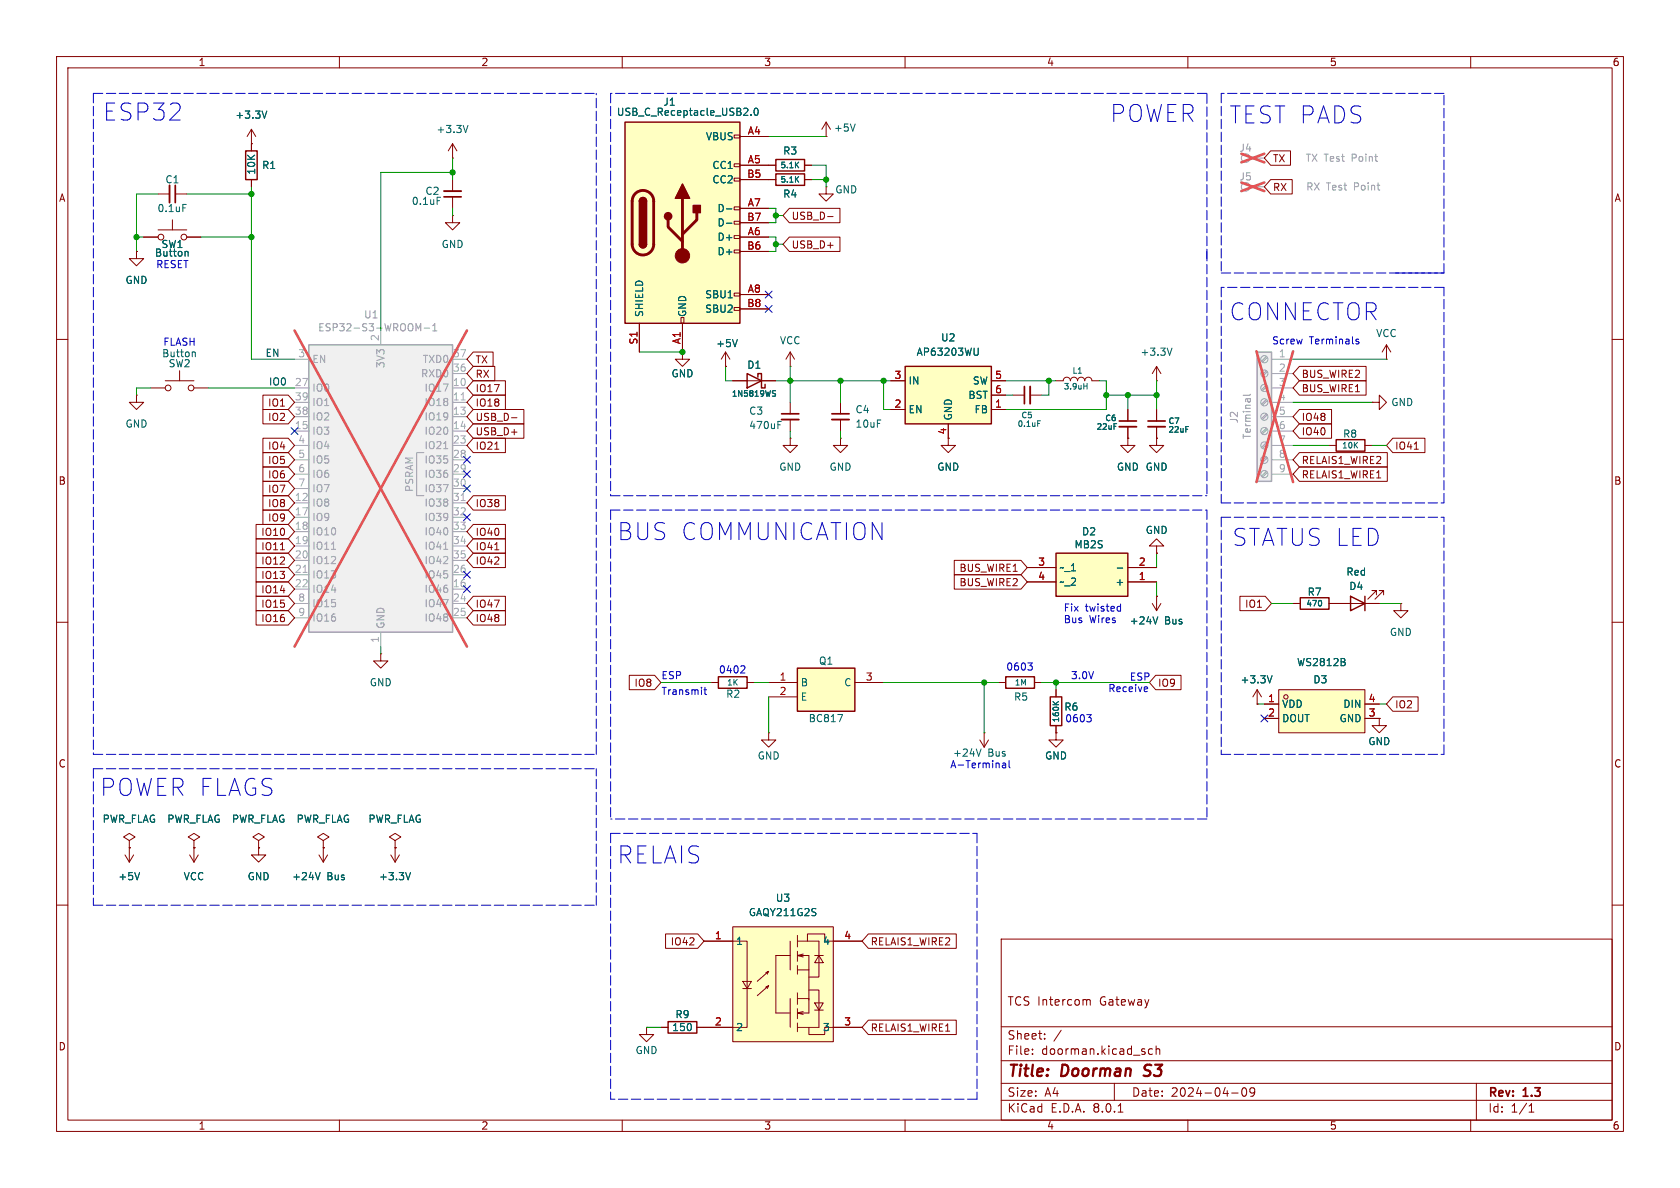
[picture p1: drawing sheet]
<svg xmlns="http://www.w3.org/2000/svg" width="297mm" height="210mm" viewBox="0 0 297 210" stroke-linecap="round" stroke-linejoin="round" font-family="sans-serif">
<defs><g id="words">
<g font-size="4.2" fill="#0000c2">
<text x="18" y="21.6">ESP32</text>
<text x="196.1" y="21.8">POWER</text>
<text x="217.2" y="22.1">TEST PADS</text>
<text x="217.2" y="56.9">CONNECTOR</text>
<text x="109" y="95.8">BUS COMMUNICATION</text>
<text x="217.7" y="96.8">STATUS LED</text>
<text x="17.5" y="141">POWER FLAGS</text>
<text x="109" y="152.9">RELAIS</text>
</g>
<g font-size="2.8" fill="#840000">
<text x="178" y="190.9">Title:</text>
<text x="187.7" y="190.9">Doorman</text>
<text x="203.1" y="190.9">S3</text>
</g>
<g font-size="2.1" fill="#840000">
<text x="178" y="178">TCS Intercom</text>
<text x="194.5" y="178">Gateway</text>
<text x="178" y="184">Sheet:</text>
<text x="178" y="186.7">File:</text>
<text x="184.1" y="186.7">doorman.kicad_sch</text>
<text x="178" y="196.9">KiCad</text>
<text x="178" y="194.1">Size:</text>
<text x="184.7" y="194.1">A4</text>
<text x="185.7" y="196.9">E.D.A.</text>
<text x="193.3" y="196.9">8.0.1</text>
<text x="200" y="194.1">Date:</text>
<text x="207" y="194.1">2024-04-09</text>
<text x="263" y="194.3">Rev:</text>
<text x="263" y="196.9">Id:</text>
<text x="267.1" y="196.9">1/1</text>
<text x="269.4" y="194.3">1.3</text>
</g>
<g font-size="1.8" fill="#840000">
<text x="35" y="11.9">1</text>
<text x="85" y="11.9">2</text>
<text x="135" y="11.9">3</text>
<text x="185" y="11.9">4</text>
<text x="235" y="11.9">5</text>
<text x="285" y="11.9">6</text>
<text x="224.9" y="28.9">TX</text>
<text x="10.3" y="35.9">A</text>
<text x="224.9" y="34">RX</text>
<text x="285.3" y="35.9">A</text>
<text x="139.9" y="39.1">USB_D-</text>
<text x="139.9" y="44.1">USB_D+</text>
<text x="84" y="64.5">TX</text>
<text x="84" y="67">RX</text>
<text x="84" y="69.5">IO17</text>
<text x="230" y="67">BUS_WIRE2</text>
<text x="230" y="69.5">BUS_WIRE1</text>
<text x="47.3" y="74.6">IO2</text>
<text x="47.3" y="72.1">IO1</text>
<text x="84" y="77.2">USB_D+</text>
<text x="84" y="74.6">USB_D-</text>
<text x="84" y="72.1">IO18</text>
<text x="167.4" y="76.9" transform="rotate(-90 167.4 76.9)">4</text>
<text x="230" y="74.6">IO48</text>
<text x="230" y="77.2">IO40</text>
<text x="47.3" y="79.7">IO4</text>
<text x="47.3" y="82.2">IO5</text>
<text x="84" y="79.7">IO21</text>
<text x="230" y="82.2">RELAIS1_WIRE2</text>
<text x="246.5" y="79.7">IO41</text>
<text x="10.3" y="85.9">B</text>
<text x="47.3" y="89.9">IO8</text>
<text x="47.3" y="84.8">IO6</text>
<text x="47.3" y="87.3">IO7</text>
<text x="84" y="89.9">IO38</text>
<text x="230" y="84.8">RELAIS1_WIRE1</text>
<text x="285.3" y="85.9">B</text>
<text x="46.1" y="94.9">IO10</text>
<text x="47.3" y="92.4">IO9</text>
<text x="84" y="94.9">IO40</text>
<text x="46.1" y="100">IO12</text>
<text x="46.1" y="97.5">IO11</text>
<text x="84" y="100">IO42</text>
<text x="84" y="97.5">IO41</text>
<text x="169.5" y="101.3">BUS_WIRE1</text>
<text x="46.1" y="102.6">IO13</text>
<text x="46.1" y="105.1">IO14</text>
<text x="46.1" y="107.6">IO15</text>
<text x="84" y="107.6">IO47</text>
<text x="169.5" y="103.8">BUS_WIRE2</text>
<text x="220" y="107.6">IO1</text>
<text x="46.1" y="110.2">IO16</text>
<text x="84" y="110.2">IO48</text>
<text x="112.1" y="121.6">IO8</text>
<text x="204.6" y="121.6">IO9</text>
<text x="246.5" y="125.4">IO2</text>
<text x="10.3" y="135.9">C</text>
<text x="285.3" y="135.9">C</text>
<text x="118.5" y="167.3">IO42</text>
<text x="153.8" y="167.3">RELAIS1_WIRE2</text>
<text x="10.3" y="185.9">D</text>
<text x="153.8" y="182.6">RELAIS1_WIRE1</text>
<text x="285.3" y="185.9">D</text>
<text x="35" y="199.9">1</text>
<text x="85" y="199.9">2</text>
<text x="135" y="199.9">3</text>
<text x="185" y="199.9">4</text>
<text x="235" y="199.9">5</text>
<text x="285" y="199.9">6</text>
</g>
<g font-size="1.8" fill="#006464">
<text x="41.5" y="21.2">+3.3V</text>
<text x="77.1" y="23.7">+3.3V</text>
<text x="109" y="20.7">USB_C_Receptacle_USB2.0</text>
<text x="117.2" y="18.9">J1</text>
<text x="147.3" y="23.5">+5V</text>
<text x="124.7" y="25">VBUS</text>
<text x="138.4" y="27.5">R3</text>
<text x="29.1" y="32.6">C1</text>
<text x="45.3" y="31" transform="rotate(-90 45.3 31)">10K</text>
<text x="46.2" y="30.1">R1</text>
<text x="75.1" y="34.6">C2</text>
<text x="125.8" y="30.1">CC1</text>
<text x="125.8" y="32.6">CC2</text>
<text x="138.4" y="35.2">R4</text>
<text x="147.6" y="34.4">GND</text>
<text x="27.7" y="37.7">0.1uF</text>
<text x="72.7" y="36.4">0.1uF</text>
<text x="126.7" y="37.7">D-</text>
<text x="126.7" y="40.2">D-</text>
<text x="27.3" y="45.6">Button</text>
<text x="28.4" y="44">SW1</text>
<text x="78" y="44">GND</text>
<text x="126.7" y="42.8">D+</text>
<text x="126.7" y="45.3">D+</text>
<text x="22.1" y="50.4">GND</text>
<text x="124.6" y="52.9">SBU1</text>
<text x="113.9" y="56.1" transform="rotate(-90 113.9 56.1)">SHIELD</text>
<text x="121.5" y="56.1" transform="rotate(-90 121.5 56.1)">GND</text>
<text x="124.6" y="55.5">SBU2</text>
<text x="243.2" y="59.8">VCC</text>
<text x="28.6" y="63.3">Button</text>
<text x="29.7" y="65.1">SW2</text>
<text x="126.5" y="61.6">+5V</text>
<text x="132" y="65.4">D1</text>
<text x="137.8" y="61.1">VCC</text>
<text x="161.9" y="63.1">AP63203WU</text>
<text x="166.3" y="60.6">U2</text>
<text x="201.5" y="63.1">+3.3V</text>
<text x="118.6" y="66.9">GND</text>
<text x="160.5" y="68.2">IN</text>
<text x="171.1" y="70.7">BST</text>
<text x="171.9" y="68.2">SW</text>
<text x="245.9" y="72">GND</text>
<text x="22.1" y="75.8">GND</text>
<text x="132.3" y="73.5">C3</text>
<text x="132.3" y="76">470uF</text>
<text x="151.1" y="73.3">C4</text>
<text x="151.1" y="75.8">10uF</text>
<text x="160.5" y="73.3">EN</text>
<text x="168.5" y="74.4" transform="rotate(-90 168.5 74.4)">GND</text>
<text x="172.2" y="73.3">FB</text>
<text x="237.3" y="77.6">R8</text>
<text x="137.7" y="83.4">GND</text>
<text x="146.6" y="83.4">GND</text>
<text x="165.6" y="83.4">GND</text>
<text x="197.4" y="83.4">GND GND</text>
<text x="191.2" y="94.8">D2</text>
<text x="202.4" y="94.6">GND</text>
<text x="187.2" y="101.2">~_1</text>
<text x="189.9" y="97.1">MB2S</text>
<text x="237.9" y="102">Red</text>
<text x="187.2" y="103.7">~_2</text>
<text x="197.1" y="103.7">+</text>
<text x="231.1" y="105.5">R7</text>
<text x="238.4" y="104.5">D4</text>
<text x="199.6" y="110.6">+24V</text>
<text x="205.9" y="110.6">Bus</text>
<text x="245.6" y="112.6">GND</text>
<text x="144.7" y="117.7">Q1</text>
<text x="229.2" y="118">WS2812B</text>
<text x="65.3" y="121.5">GND</text>
<text x="128.3" y="123.5">R2</text>
<text x="141.5" y="121.5">B</text>
<text x="141.5" y="124.1">E</text>
<text x="149.1" y="121.5">C</text>
<text x="179.2" y="124.1">R5</text>
<text x="188.1" y="125.8">R6</text>
<text x="219.2" y="121">+3.3V</text>
<text x="226.6" y="125.3">VDD</text>
<text x="232.1" y="121">D3</text>
<text x="237.4" y="125.3">DIN</text>
<text x="142.9" y="127.9">BC817</text>
<text x="226.6" y="127.9">DOUT</text>
<text x="236.7" y="127.9">GND</text>
<text x="241.8" y="131.9">GND</text>
<text x="133.9" y="134.5">GND</text>
<text x="184.7" y="134.5">GND</text>
<text x="18" y="145.6">PWR_FLAG</text>
<text x="29.5" y="145.6">PWR_FLAG</text>
<text x="40.9" y="145.6">PWR_FLAG</text>
<text x="52.3" y="145.6">PWR_FLAG</text>
<text x="65" y="145.6">PWR_FLAG</text>
<text x="20.8" y="155.8">+5V</text>
<text x="32.4" y="155.8">VCC</text>
<text x="43.7" y="155.8">GND</text>
<text x="51.5" y="155.8">+24V</text>
<text x="57.8" y="155.8">Bus</text>
<text x="66.9" y="155.8">+3.3V</text>
<text x="137.1" y="159.6">U3</text>
<text x="130" y="167.2">1</text>
<text x="132.3" y="162.2">GAQY211G2S</text>
<text x="145.4" y="167.2">4</text>
<text x="118.7" y="182.5">150</text>
<text x="119.3" y="180.2">R9</text>
<text x="130" y="182.5">2</text>
<text x="145.4" y="182.5">3</text>
<text x="112.3" y="186.5">GND</text>
</g>
<g font-size="1.8" fill="#a90000">
<text x="132.1" y="23.9">A4</text>
<text x="132.1" y="29">A5</text>
<text x="132" y="31.5">B5</text>
<text x="132" y="39.1">B7</text>
<text x="132.1" y="41.7">A6</text>
<text x="132.1" y="36.6">A7</text>
<text x="132" y="44.2">B6</text>
<text x="132.1" y="51.8">A8</text>
<text x="132" y="54.4">B8</text>
<text x="112.8" y="61" transform="rotate(-90 112.8 61)">S1</text>
<text x="120.4" y="60.9" transform="rotate(-90 120.4 60.9)">A1</text>
<text x="158" y="67.1">3</text>
<text x="175.8" y="67.1">5</text>
<text x="175.8" y="69.6">6</text>
<text x="158" y="72.1">2</text>
<text x="175.8" y="72.1">1</text>
<text x="183.4" y="100.1">3</text>
<text x="201.2" y="100.1">2</text>
<text x="183.4" y="102.6">4</text>
<text x="201.2" y="102.6">1</text>
<text x="137.7" y="120.4">1</text>
<text x="137.7" y="122.9">2</text>
<text x="153" y="120.4">3</text>
<text x="224.1" y="124.2">1</text>
<text x="241.9" y="124.2">4</text>
<text x="224.1" y="126.7">2</text>
<text x="241.9" y="126.7">3</text>
<text x="126.3" y="166.1">1</text>
<text x="149.2" y="166.1">4</text>
<text x="126.3" y="181.4">2</text>
<text x="149.2" y="181.4">3</text>
</g>
<g font-size="1.8" fill="#989898">
<text x="219" y="27">J4</text>
<text x="230.7" y="28.8">TX Test</text>
<text x="239.1" y="28.8">Point</text>
<text x="219" y="32.1">J5</text>
<text x="230.8" y="33.9">RX Test</text>
<text x="239.5" y="33.9">Point</text>
<text x="56.1" y="58.8">ESP32-S3-WROOM-1</text>
<text x="64.3" y="56.5">U1</text>
<text x="55.1" y="64.4">EN</text>
<text x="68.2" y="65.2" transform="rotate(-90 68.2 65.2)">3V3</text>
<text x="74.6" y="64.4">TXD0</text>
<text x="55.1" y="69.4">IO0</text>
<text x="55.1" y="72">IO1</text>
<text x="74.3" y="66.9">RXD0</text>
<text x="74.9" y="69.4">IO17</text>
<text x="74.9" y="72">IO18</text>
<text x="55.1" y="77.1">IO3</text>
<text x="55.1" y="74.5">IO2</text>
<text x="74.9" y="74.5">IO19</text>
<text x="74.9" y="77.1">IO20</text>
<text x="219" y="74.9" transform="rotate(-90 219 74.9)">J2</text>
<text x="221.3" y="77.7" transform="rotate(-90 221.3 77.7)">Terminal</text>
<text x="55.1" y="79.6">IO4</text>
<text x="55.1" y="82.1">IO5</text>
<text x="74.9" y="79.6">IO21</text>
<text x="74.9" y="82.1">IO35</text>
<text x="55.1" y="89.8">IO8</text>
<text x="55.1" y="84.7">IO6</text>
<text x="55.1" y="87.2">IO7</text>
<text x="74.9" y="84.7">IO36</text>
<text x="74.9" y="87.2">IO37</text>
<text x="74.9" y="89.8">IO38</text>
<text x="55.1" y="92.3">IO9</text>
<text x="55.1" y="94.8">IO10</text>
<text x="74.9" y="92.3">IO39</text>
<text x="74.9" y="94.8">IO40</text>
<text x="55.1" y="97.4">IO11</text>
<text x="55.1" y="99.9">IO12</text>
<text x="74.9" y="97.4">IO41</text>
<text x="74.9" y="99.9">IO42</text>
<text x="55.1" y="102.5">IO13</text>
<text x="55.1" y="105">IO14</text>
<text x="55.1" y="107.5">IO15</text>
<text x="74.9" y="105">IO46</text>
<text x="74.9" y="107.5">IO47</text>
<text x="74.9" y="102.5">IO45</text>
<text x="55.1" y="110.1">IO16</text>
<text x="68.2" y="111.3" transform="rotate(-90 68.2 111.3)">GND</text>
<text x="74.9" y="110.1">IO48</text>
</g>
<g font-size="1.8" fill="#0000c2">
<text x="27.5" y="47.6">RESET</text>
<text x="28.8" y="61.3">FLASH</text>
<text x="224.8" y="61">Screw</text>
<text x="231.5" y="61">Terminals</text>
<text x="188" y="108.2">Fix</text>
<text x="188" y="110.2">Bus</text>
<text x="191.9" y="108.2">twisted</text>
<text x="192.6" y="110.2">Wires</text>
<text x="127" y="119.1">0402</text>
<text x="177.8" y="118.6">0603</text>
<text x="116.8" y="120.1">ESP</text>
<text x="116.8" y="122.9">Transmit</text>
<text x="189.2" y="120.1">3.0V</text>
<text x="195.8" y="122.4">Receive</text>
<text x="199.6" y="120.4">ESP</text>
<text x="188.2" y="127.8">0603</text>
<text x="167.9" y="135.9">A-Terminal</text>
<text x="168.4" y="134">+24V</text>
<text x="174.6" y="134">Bus</text>
</g>
<g font-size="1.8" fill="#0f0f0f">
<text x="46.8" y="63.2">EN</text>
<text x="47.5" y="68.2">IO0</text>
</g>
<g font-size="1.8" fill="#aaa">
<text x="52.6" y="63.2">3</text>
<text x="67.1" y="60.4" transform="rotate(-90 67.1 60.4)">2</text>
<text x="80" y="65.8">36</text>
<text x="80" y="63.2">37</text>
<text x="226" y="63.2">1</text>
<text x="226" y="65.8">2</text>
<text x="52" y="68.3">27</text>
<text x="52" y="70.9">39</text>
<text x="80" y="68.3">10</text>
<text x="80" y="70.9">11</text>
<text x="226" y="68.3">3</text>
<text x="226" y="70.9">4</text>
<text x="52" y="75.9">15</text>
<text x="52" y="73.4">38</text>
<text x="80" y="73.4">13</text>
<text x="80" y="75.9">14</text>
<text x="226" y="73.4">5</text>
<text x="226" y="75.9">6</text>
<text x="52.6" y="78.5">4</text>
<text x="52.6" y="81">5</text>
<text x="52.6" y="83.6">6</text>
<text x="80" y="78.5">23</text>
<text x="80" y="81">28</text>
<text x="80" y="83.6">29</text>
<text x="226" y="78.5">7</text>
<text x="226" y="81">8</text>
<text x="226" y="83.6">9</text>
<text x="52" y="88.6">12</text>
<text x="52.6" y="86.1">7</text>
<text x="80" y="86.1">30</text>
<text x="80" y="88.6">31</text>
<text x="52" y="91.2">17</text>
<text x="52" y="93.7">18</text>
<text x="80" y="91.2">32</text>
<text x="80" y="93.7">33</text>
<text x="52" y="96.3">19</text>
<text x="52" y="98.8">20</text>
<text x="52" y="101.3">21</text>
<text x="80" y="101.3">26</text>
<text x="80" y="96.3">34</text>
<text x="80" y="98.8">35</text>
<text x="52" y="103.9">22</text>
<text x="52.6" y="106.4">8</text>
<text x="80" y="103.9">16</text>
<text x="80" y="106.4">24</text>
<text x="52.6" y="109">9</text>
<text x="67.1" y="113.7" transform="rotate(-90 67.1 113.7)">1</text>
<text x="80" y="109">25</text>
</g>
<text font-size="1.8" fill="#a1a1a1" x="73.3" y="87.1" transform="rotate(-90 73.3 87.1)">PSRAM</text>
<g font-size="1.4" fill="#006464">
<text x="137.9" y="29.9">5.1K</text>
<text x="137.9" y="32.5">5.1K</text>
<text x="129.3" y="70.3">1N5819WS</text>
<text x="188" y="69.1">3.9uH</text>
<text x="189.5" y="66.3">L1</text>
<text x="179.8" y="75.7">0.1uF</text>
<text x="180.5" y="74.1">C5</text>
<text x="193.8" y="76.2">22uF</text>
<text x="195.3" y="74.6">C6</text>
<text x="206.5" y="75.2">C7</text>
<text x="206.5" y="76.7">22uF</text>
<text x="237.2" y="79.5">10K</text>
<text x="230.9" y="107.4">470</text>
<text x="128.4" y="121.4">1K</text>
<text x="179.3" y="121.4">1M</text>
<text x="187.4" y="127.8" transform="rotate(-90 187.4 127.8)">160K</text>
</g>
</g></defs>
<g fill="none" stroke="#840000" stroke-width=".18">
<path d="M10 10h277v190h-277zM12 12h273v186h-273zM60 10v2M110 10v2M160 10v2M210 10v2M260 10v2M44.4 25.4h.1M44.4 22.9l-.7 1.2M44.4 22.9v3.8M44.4 31.8v1.2M44.4 22.9l.8 1.2"/>
<path d="M135.9 29.2h1.3M142.2 29.2h1.3M10 60h2M285 60h2M139.7 77.5v1.2h1.3l-1.3 1.3-1.3-1.3h1.3M139.7 77.5h.1M148.6 77.5v1.2h1.3l-1.3 1.3-1.3-1.3h1.3M148.6 77.5h.1M148.6 71.1v2.1M148.6 74.2v2M167.6 77.5v1.2h1.3l-1.3 1.3-1.2-1.3h1.2M186.7 67.3h1.3a.64 .64 0 0 1 .6-.6 .64 .64 0 0 1 .6 .6 .64 .64 0 0 1 .7-.6 .64 .64 0 0 1 .6 .6 .64 .64 0 0 1 .6-.6 .64 .64 0 0 1 .7 .6 .64 .64 0 0 1 .6-.6 .64 .64 0 0 1 .6 .6h1.3"/>
<path d="M199.4 77.5v1.2h1.3l-1.3 1.3-1.3-1.3h1.3M199.4 77.5h.1M199.4 72.4v2M199.4 75.4v2.1M204.5 67.3h.1M204.5 64.8l-.8 1.2M204.5 64.8v2.5M204.5 64.8l.7 1.2M10 110h2M285 110h2M10 160h2M45.7 149.9v1.2h1.3l-1.3 1.3-1.3-1.3h1.3"/>
<path d="M45.7 149.9h.1M285 160h2M177 166h108v32h-108zM192 176.8l.1 .1M192.1 176.9v.8M192.1 176.9l.2-.2 .4 .1v.9M60 198v2M110 198v2M160 198v2M177 194.5h108M177 191.5h108M177 187.5h108"/>
<path d="M177 181.5h108M182.5 186.3v.1M182.5 185.5v.1M184.7 183.6v.1M184.7 182.8v.1M187.6 182.1l-1.3 2M197 191.5v3M197.7 196.6h.8M203.7 185.5l-.4-.1-.3 .3v.4l.2 .2h.5M204.4 185.5l.2-.1 .4 .1v.9M204.4 184.9v1.5M210 198v2"/>
<path d="M217.7 193.2h1.2M219.7 192.4l.2-.1a.81 .81 0 0 1 .6 .6 .81 .81 0 0 1-.3 .8l-.2 .1a.81 .81 0 0 1-.3-1.4zM221.8 192.9l-.3 .3h-.3l-.2-.3 .1-.5 .4-.1 .2 .1a.99 .99 0 0 1-.3 1.4h-.3M260 198v2M261 191.5v6.5M270.3 196.6h.9M270.3 195.5l.4-.4v1.5"/>
</g>
<path d="M202.2 190.1l.2 .1M202.5 188.4l-.2 .4 .1 .2" fill="none" stroke="#840000" stroke-width=".4"/>
<g fill="none" stroke="#a1a1a1" stroke-width=".18">
<path d="M221 33h2.5"/>
<circle cx="220.2" cy="33" r=".76"/>
</g>
<path d="M219.5 32.3l4 1.5M223.5 32.3l-4 1.5" fill="none" stroke="#e65255" stroke-width=".46"/>
<path d="M47.2 19.6l-.5 1.3M191.6 68.3h.6M192.2 67.8v1M207.2 61.5l-.4 1.3" fill="none" stroke="#006464" stroke-width=".18"/>
<path d="M43.4 26.7h2.1v5.1h-2.1zM137.2 28.2h5v2h-5z" fill="none" stroke="#840000" stroke-width=".25"/>
<path d="M147.1 74.2h3M197.9 75.4h3" fill="none" stroke="#840000" stroke-width=".33"/>
<path d="M147.1 73.2h3M197.9 74.4h3" fill="none" stroke="#840000" stroke-width=".3"/>
<path d="M141 118.1h10.1v7.6h-10.1z" fill="#ffffc2"/>
<path d="M141 118.1h10.1v7.6h-10.1z" fill="none" stroke="#840000" stroke-width=".25"/>
<path d="M179.1 69.9h2M182.1 69.9h2M135.9 120.7h5.1M135.9 123.2h5.1M151.1 120.7h5.1" fill="none" stroke="#840000" stroke-width=".18"/>
<path d="M183.4 74.4h.5M148.1 126.3h.9l-.6 1.3" fill="none" stroke="#006464" stroke-width=".18"/>
<path d="M182.1 68.3v3.1" fill="none" stroke="#840000" stroke-width=".33"/>
<path d="M181.1 68.3v3.1" fill="none" stroke="#840000" stroke-width=".3"/>
<path d="M110.5 21.6h20.3v35.6h-20.3z" fill="#ffffc2"/>
<g fill="none" stroke="#840000" stroke-width=".18">
<path d="M129.8 39.1h1v.5h-1zM129.8 36.6h1v.5h-1zM129.8 31.5h1v.5h-1zM129.8 29h1v.5h-1zM129.8 23.9h1v.5h-1zM130.8 24.1h5.1M130.8 29.2h5.1M130.8 36.8h5.1M130.8 31.8h6.4M130.8 39.4h5.1M142.2 31.8h1.3M24.1 44.5v1.2h1.3l-1.3 1.3-1.2-1.3h1.2"/>
<path d="M24.1 44.5h.1M113 57.2v5M120.4 56.1h.5v1.1h-.5zM120.6 57.2v5M129.8 54.4h1v.5h-1zM129.8 51.8h1v.5h-1zM129.8 44.2h1v.5h-1zM129.8 41.7h1v.5h-1zM130.8 41.9h5.1M130.8 52.1h5.1M130.8 44.5h5.1M130.8 54.6h5.1"/>
<path d="M125.7 120.7h1.3M132.1 120.7h1.2M135.9 129.5v1.3h1.3l-1.3 1.3-1.3-1.3h1.3M135.9 129.5h.1"/>
</g>
<path d="M110.5 21.6h20.3v35.6h-20.3zM113 35.6a.64 .64 0 0 1 .7-.7 .64 .64 0 0 1 .6 .7M137.2 30.7h5v2.1h-5zM113 43.2a.64 .64 0 0 0 .7 .6 .64 .64 0 0 0 .6-.6M127 119.6h5.1v2.1h-5.1z" fill="none" stroke="#840000" stroke-width=".25"/>
<path d="M112.3 34.2a1.91 1.91 0 0 1 2.1-.4 1.91 1.91 0 0 1 1.2 1.8v7.6a1.91 1.91 0 0 1-1.9 1.9 1.91 1.91 0 0 1-1.9-1.9v-7.8l.1-.6zM118.1 38.9v1.2l2.5 2.6M120.6 35.1v10.1M123.2 37.6v1.3l-2.6 2.5" fill="none" stroke="#840000" stroke-width=".51"/>
<g fill="#840000" stroke="#840000" stroke-width=".25">
<path d="M113 43.2h1.3a.64 .64 0 0 1-.6 .6 .64 .64 0 0 1-.7-.6z"/>
<path d="M113 35.6h1.3v7.6h-1.3z"/>
<path d="M113.2 35.1a.64 .64 0 0 1 .7-.1 .64 .64 0 0 1 .4 .6h-1.3z"/>
<path d="M120.6 32.5l1.3 2.6h-2.5z"/>
<path d="M122.6 36.3h1.2v1.3h-1.2z"/>
<circle cx="118.1" cy="38.2" r=".63"/>
</g>
<circle cx="120.6" cy="45.2" r="1.27" fill="#840000" stroke="#840000" stroke-width=".18"/>
<path d="M133.4 19.2l.2-.1a.68 .68 0 0 1 .5 .7 .68 .68 0 0 1-.5 .6l-.2-.1-.1-.4zM128.4 36.9h1M128.4 39.5h1M132.8 20.3v.1" fill="none" stroke="#006464" stroke-width=".18"/>
<g fill="none" stroke="#a1a1a1" stroke-width=".18">
<path d="M221 27.9h2.5"/>
<circle cx="220.2" cy="27.9" r=".76"/>
</g>
<path d="M219.5 27.2l4 1.5M223.5 27.2l-4 1.5" fill="none" stroke="#e65255" stroke-width=".46"/>
<path d="M54.6 61h25.4v50.8h-25.4z" fill="#f0f0f0"/>
<path d="M54.6 61h25.4v50.8h-25.4z" fill="none" stroke="#a1a1a1" stroke-width=".25"/>
<g fill="none" stroke="#a1a1a1" stroke-width=".18">
<path d="M67.3 58.4v2.6M52.1 68.6h2.5M52.1 71.1h2.5M52.1 73.7h2.5M52.1 76.2h2.5M52.1 78.7h2.5M52.1 63.5h2.5M80 68.6h2.5M80 71.1h2.5M80 73.7h2.5M80 76.2h2.5M80 78.7h2.5"/>
<path d="M80 63.5h2.5M80 66h2.5M52.1 88.9h2.5M52.1 91.4h2.5M52.1 94h2.5M52.1 96.5h2.5M52.1 99.1h2.5M52.1 81.3h2.5M52.1 83.8h2.5M52.1 86.4h2.5M74.9 80h-1.2v7.6h1.2M80 88.9h2.5"/>
<path d="M80 91.4h2.5M80 94h2.5M80 96.5h2.5M80 99.1h2.5M80 81.3h2.5M80 83.8h2.5M80 86.4h2.5M52.1 104.1h2.5M52.1 101.6h2.5M52.1 106.7h2.5M52.1 109.2h2.5M67.3 111.8v2.5"/>
<path d="M80 104.1h2.5M80 101.6h2.5M80 106.7h2.5M80 109.2h2.5"/>
</g>
<path d="M81.5 70.7h.7M81.5 88.5h.7M53.6 101.2h.7" fill="none" stroke="#aaa" stroke-width=".18"/>
<path d="M74 58.1l.4-.9v1.3M75 58h1M76.5 58.5h.7M76.5 57.6l.4-.4v1.3M78.4 79.3h.8M58.6 97.1h.7M78.4 97.1h.8" fill="none" stroke="#989898" stroke-width=".18"/>
<path d="M52.1 58.4l30.4 55.9M82.5 58.4l-30.4 55.9" fill="none" stroke="#e65255" stroke-width=".46"/>
<g fill="none" stroke="#840000" stroke-width=".18">
<path d="M27.9 34.3h2.1M30.5 38.9v1.7M31 34.3h2M25.4 41.9h2.5M27.9 40.6h5.1M33 41.9h2.6M204.5 77.5v1.2h1.2l-1.2 1.3-1.3-1.3h1.3M204.5 77.5h.1M204.5 72.4v2M204.5 75.4v2.1M56.4 151.1l.7 1.3M57.1 149.9h.1"/>
<path d="M57.1 149.9v2.5M57.9 151.1l-.8 1.3M69.1 151.1l.7 1.3M69.8 148.6l1.1-.6-1.1-.7-1 .7 1 .6v1.3M69.8 149.9h.1M69.8 149.9v2.5M70.6 151.1l-.8 1.3M114.3 181.6v1.3h1.3l-1.3 1.3-1.3-1.3h1.3M114.3 181.6h.1"/>
<circle cx="28.4" cy="41.9" r=".51"/>
<circle cx="32.5" cy="41.9" r=".51"/>
</g>
<path d="M32.3 36.1h.6M32.9 44.4l.4 .2v.7M209.6 75.4h.5M56.6 154.2l-.4 1.3M72.6 154.2l-.5 1.3" fill="none" stroke="#006464" stroke-width=".18"/>
<path d="M30 32.8v3M202.9 75.4h3.1" fill="none" stroke="#840000" stroke-width=".33"/>
<path d="M31 32.8v3M202.9 74.4h3.1" fill="none" stroke="#840000" stroke-width=".3"/>
<g fill="#ffffc2">
<path d="M129.5 163.8h17.8v20.4h-17.8z"/>
<path d="M131.3 173.5h1.5l-.7 1.2z"/>
<path d="M144 177.3h1.5l-.7 1.3z"/>
<path d="M144.8 168.9l.7 1.3h-1.5z"/>
</g>
<g fill="none" stroke="#840000" stroke-width=".18">
<path d="M203.7 106.7l.8 1.3M204.5 105.4h.1M204.5 105.4v2.6M205.2 106.7l-.7 1.3M173.2 130.8l.8 1.3M174 129.5h.1M174 129.5v2.6M174.8 130.8l-.8 1.3M176.5 120.7h1.3M182.9 120.7h1.2M186.7 129.5v1.3h1.3l-1.3 1.3-1.3-1.3h1.3M186.7 129.5h.1"/>
<path d="M186.7 121.9v1.3M186.7 128.3v1.2M22.1 151.1l.8 1.3M22.9 149.9h.1M22.9 148.6l1-.6-1-.7-1.1 .7 1.1 .6v1.3M22.9 149.9v2.5M23.6 151.1l-.7 1.3M33.5 151.1l.8 1.3M34.3 149.9h.1M34.3 148.6l1-.6-1-.7-1 .7 1 .6v1.3M34.3 149.9v2.5M35.1 151.1l-.8 1.3"/>
<path d="M45.7 148.6l1-.6-1-.7-1 .7 1 .6v1.3M45.7 149.9h.1M57.1 148.6l1.1-.6-1.1-.7-1 .7 1 .6v1.3M57.1 149.9h.1M124.5 166.4h7.6v15.2h-8.9M129.5 163.8h17.8v20.4h-17.8zM131.3 173.5h1.5l-.7 1.2zM131.3 174.7h1.5M135.4 174.5l.5-.3-2 1.8M135.4 172l.5-.3-2 1.8M135.9 174.2l-.3 .5M135.9 171.7l-.3 .5"/>
<path d="M139.7 168.9h-2.5v10.2h2.5M139.7 166.4v5.1M139.7 176.5v5.1M141 166.4h3.8v6.3h-1.8M141 165.3v2.1M141 168.2v1.7M141 170.7v1.5M141 175.5v2.1M141 178.3v1.8M141 176.5h2M141 171.5h2M142 169.2l-1-.3h2v10.2h-2l1 .2"/>
<path d="M142 178.8l-1 .3M142 168.7l-1 .2M142.8 166.4v-1.3h3v1.3h6.6M143 175h1.8v6.6h-3.8M144 177.3h1.5l-.7 1.3zM144 168.9h1.5M144 178.6h1.5M144.8 168.9l.7 1.3h-1.5zM116.8 181.6h1.3M141 180.9v1.5M143 181.6v1.3h2.8v-1.3h6.6"/>
</g>
<path d="M177.8 119.6h5.1v2.1h-5.1zM185.7 123.2h2v5.1h-2zM118.1 180.6h5.1v2h-5.1z" fill="none" stroke="#840000" stroke-width=".25"/>
<path d="M204.7 109l-.4 1.3M173.4 132.4l-.4 1.3M186.1 124l.6 .6M187.1 124l-.5 .4M24.7 154.2l-.4 1.3" fill="none" stroke="#006464" stroke-width=".18"/>
<path d="M186.7 97.8h12.7v7.6h-12.7z" fill="#ffffc2"/>
<path d="M236.2 77.7h5.1v2.1h-5.1zM186.7 97.8h12.7v7.6h-12.7zM229.9 105.7h5v2h-5zM238.8 105.4l2.5 1.3-2.5 1.3zM241.3 105.4v2.6" fill="none" stroke="#840000" stroke-width=".25"/>
<g fill="none" stroke="#840000" stroke-width=".18">
<path d="M80 31.8v2M80 34.8v2M24.1 69.9v1.2h1.3l-1.3 1.3-1.2-1.3h1.2M24.1 69.9h.1M234.9 78.7h1.3M241.3 78.7h1.3M242.6 71.1h1.2v-1.2l1.3 1.2-1.3 1.3v-1.3M242.6 71.1h.1M245.1 63.5h.1M245.1 61l-.8 1.2M245.1 61v2.5M245.1 61l.8 1.2"/>
<path d="M204.5 96.5h1.2l-1.2-1.2-1.3 1.2h1.3v1.3M204.5 97.8h.1M67.3 115.6v1.2h1.3l-1.3 1.3-1.3-1.3h1.3M67.3 115.6h.1M181.6 102.9h5.1M181.6 100.3h5.1M199.4 102.9h5.1M199.4 100.3h5.1M228.6 106.7h1.3M234.9 106.7h8.9M243.3 105.2v-.8h-.7h.7l-1.5 1.5M244.6 105.2v-.8h-.8h.8l-1.5 1.5"/>
<path d="M222.2 124.5h.1M222.2 121.9l-.7 1.3M222.2 121.9v2.6M222.2 121.9l.8 1.3"/>
</g>
<path d="M197.5 100.4h1M224.9 119.5l-.4 1.2M233.6 106.3v.6" fill="none" stroke="#006464" stroke-width=".18"/>
<path d="M78.5 33.8h3" fill="none" stroke="#840000" stroke-width=".33"/>
<path d="M78.5 34.8h3" fill="none" stroke="#840000" stroke-width=".3"/>
<path d="M226.1 121.9h15.2v7.6h-15.2z" fill="#ffffc2"/>
<g fill="none" stroke="#840000" stroke-width=".18">
<path d="M80 38.1v1.3h1.3l-1.3 1.2-1.3-1.2h1.3M80 38.1h.1M223.5 124.5h2.6M223.5 127h2.6M226.1 121.9h15.2v7.6h-15.2zM241.3 124.5h2.5M241.3 127h2.5M243.8 127v1.3h1.3l-1.3 1.2-1.2-1.2h1.2M243.8 127h.1"/>
<circle cx="227.3" cy="123.2" r=".38"/>
</g>
<path d="M237.7 117.1l.1 .2-.1 .3M237.7 116.5v.4" fill="none" stroke="#006464" stroke-width=".18"/>
<path d="M222.2 62.2h2.6v22.9h-2.6z" fill="#f0f0f0"/>
<path d="M222.2 62.2h2.6v22.9h-2.6z" fill="none" stroke="#a1a1a1" stroke-width=".25"/>
<g fill="none" stroke="#a1a1a1" stroke-width=".18">
<path d="M223.9 78.2l-.9 .9M223.9 75.7l-.9 .8M223.9 73.2l-.9 .8M223.9 70.6l-.9 .9M223.9 68.1l-.9 .8M223.9 65.5l-.9 .9M223.9 63l-.9 .8M224.1 78.4l-.9 .8M224.1 75.9l-.9 .8M224.1 73.3l-.9 .9M224.1 70.8l-.9 .8M224.1 68.2l-.9 .9"/>
<path d="M224.1 65.7l-.9 .8M224.1 63.2l-.9 .8M224.8 63.5h3.8M224.8 66h3.8M224.8 68.6h3.8M224.8 71.1h3.8M224.8 73.7h3.8M224.8 76.2h3.8M224.8 78.7h3.8M223.9 83.3l-.9 .9M223.9 80.8l-.9 .8M224.1 83.5l-.9 .8"/>
<path d="M224.1 80.9l-.9 .9M224.8 81.3h3.8M224.8 83.8h3.8"/>
<circle cx="223.5" cy="71.1" r=".63"/>
<circle cx="223.5" cy="63.5" r=".63"/>
<circle cx="223.5" cy="76.2" r=".63"/>
<circle cx="223.5" cy="78.7" r=".63"/>
<circle cx="223.5" cy="73.7" r=".63"/>
<circle cx="223.5" cy="68.6" r=".63"/>
<circle cx="223.5" cy="66" r=".63"/>
<circle cx="223.5" cy="81.3" r=".63"/>
<circle cx="223.5" cy="83.8" r=".63"/>
</g>
<path d="M221.1 69.7l-.2 .2h-1.1" fill="none" stroke="#989898" stroke-width=".18"/>
<path d="M222.1 62.1l6.5 23.1M228.6 62.1l-6.5 23.1" fill="none" stroke="#e65255" stroke-width=".46"/>
<g fill="none" stroke="#840000" stroke-width=".18">
<path d="M80 27.9h.1M80 25.4l-.8 1.3M80 25.4v2.5M80 25.4l.8 1.3M146 24.1h.1M146 33v1.3h1.3l-1.3 1.3-1.2-1.3h1.2M146 33h.1M146 21.6l-.7 1.3M146 21.6v2.5M146 21.6l.8 1.3M26.7 68.6h2.5M29.2 67.3h5.1"/>
<path d="M31.7 65.5v1.8M34.3 68.6h2.5M120.6 62.2v1.3h1.3l-1.3 1.3-1.2-1.3h1.2M120.6 62.2h.1M128.3 64.8h.1M128.3 62.2l-.8 1.3M128.3 62.2v2.6M128.3 62.2l.7 1.3M129.5 67.3h7.7M139.7 64.8h.1M139.7 62.2l-.8 1.3M139.7 62.2v2.6"/>
<path d="M139.7 71.1v2.1M139.7 74.2v2M139.7 62.2l.8 1.3M247.6 106.7v1.3h1.3l-1.3 1.2-1.2-1.2h1.2M247.6 106.7h.1"/>
<circle cx="29.7" cy="68.6" r=".51"/>
<circle cx="33.8" cy="68.6" r=".51"/>
</g>
<path d="M138.2 74.2h3" fill="none" stroke="#840000" stroke-width=".33"/>
<path d="M138.2 73.2h3" fill="none" stroke="#840000" stroke-width=".3"/>
<path d="M82.7 22.2l-.4 1.2M151.2 21.9l-.4 1.3M34.2 62.2l.3 .2v.7M130.4 60l-.5 1.3M136.7 69.5l.3 .1 .1 .3-.2 .2h-.2M136.7 69.1h.4M137.5 75.1h.4M137.5 74.5h.6" fill="none" stroke="#006464" stroke-width=".18"/>
<path d="M132.1 66l2.5 1.3-2.5 1.3zM134 66.7v-.7h.6v2.6h.7v-.7" fill="none" stroke="#840000" stroke-width=".25"/>
<path d="M160 64.8h15.3v10.1h-15.3z" fill="#ffffc2"/>
<path d="M160 64.8h15.3v10.1h-15.3z" fill="none" stroke="#840000" stroke-width=".25"/>
<g fill="none" stroke="#840000" stroke-width=".18">
<path d="M44.4 25.4h.1M44.4 25.4v1.3M44.4 31.8v1.2M130.8 29.2h6.4M130.8 24.1h5.1M130.8 36.8h5.1M130.8 31.8h6.4M130.8 39.4h5.1M139.5 36.8h9v2.6h-9l-1.1-1.3zM142.2 29.2h1.3M142.2 31.8h1.3M146.3 38.3h1"/>
<path d="M224.6 26.7h3.5v2.5h-3.5l-1.1-1.3zM224.6 31.7h3.8v2.6h-3.8l-1.1-1.3zM24.1 44.5h.1M25.4 41.9h2.5M33 41.9h2.6M113 57.2v5M120.6 57.2v5M130.8 41.9h5.1M130.8 52.1h5.1M130.8 44.5h5.1M130.8 54.6h5.1M139.5 41.9h9v2.6h-9l-1.1-1.3z"/>
<path d="M46.5 72.4h4.5l1.1 1.3-1.1 1.2h-4.5zM46.5 69.8h4.5l1.1 1.3-1.1 1.3h-4.5zM46.5 77.5h4.5l1.1 1.2-1.1 1.3h-4.5zM83.7 74.9h8.9v2.6h-8.9l-1.2-1.3zM83.7 77.5h5.6v2.5h-5.6l-1.2-1.3zM83.7 64.8h3.8v2.5h-3.8l-1.2-1.3zM83.7 72.4h8.9v2.5h-8.9l-1.2-1.2zM83.7 62.2h3.5v2.6h-3.5l-1.2-1.3zM83.7 67.3h5.6v2.6h-5.6l-1.2-1.3zM83.7 69.8h5.6v2.6h-5.6l-1.2-1.3zM87.5 79.4h.7M90.4 73.8h1"/>
<path d="M120.6 62.2h.1M128.3 64.8h.1M129.5 67.3h2.6M134.6 67.3h2.6M157.5 72.4h2.5M157.5 67.3h2.5M167.6 74.9v2.6M175.3 72.4h2.5M175.3 67.3h2.5M175.3 69.9h2.5M199.4 77.5h.1M199.4 72.4v2"/>
<path d="M199.4 75.4v2.1M204.5 77.5h.1M204.5 72.4v2M204.5 75.4v2.1M229.7 64.8h11.8v2.5h-11.8l-1.1-1.3zM229.7 72.4h5.7v2.5h-5.7l-1.1-1.2zM229.7 74.9h5.7v2.6h-5.7l-1.1-1.3zM229.7 67.3h11.8v2.6h-11.8l-1.1-1.3zM246.2 77.5h5.7v2.5h-5.7l-1.1-1.3zM250 79.4h.8M45.3 97.8h5.7l1.1 1.3-1.1 1.2h-5.7zM45.3 95.2h5.7l1.1 1.3-1.1 1.3h-5.7z"/>
<path d="M45.3 92.7h5.7l1.1 1.3-1.1 1.3h-5.7zM46.5 87.6h4.5l1.1 1.3-1.1 1.3h-4.5zM46.5 82.5h4.5l1.1 1.3-1.1 1.3h-4.5zM46.5 85.1h4.5l1.1 1.3-1.1 1.2h-4.5zM46.5 90.2h4.5l1.1 1.2-1.1 1.3h-4.5zM46.5 80h4.5l1.1 1.3-1.1 1.3h-4.5zM49.6 97.2h.7M83.7 92.7h5.6v2.6h-5.6l-1.2-1.3zM83.7 97.8h5.6v2.5h-5.6l-1.2-1.2zM83.7 95.2h5.6v2.6h-5.6l-1.2-1.3zM83.7 87.6h5.6v2.6h-5.6l-1.2-1.3zM87.5 97.2h.7"/>
<path d="M168.7 99.1h11.8l1.1 1.2-1.1 1.3h-11.8zM204.5 97.8h.1M229.7 82.5h15.6v2.6h-15.6l-1.1-1.3zM229.7 80h15.6v2.6h-15.6l-1.1-1.3zM45.3 100.3h5.7l1.1 1.3-1.1 1.3h-5.7zM45.3 107.9h5.7l1.1 1.3-1.1 1.3h-5.7zM45.3 102.9h5.7l1.1 1.2-1.1 1.3h-5.7zM45.3 105.4h5.7l1.1 1.3-1.1 1.3h-5.7zM83.7 107.9h5.6v2.6h-5.6l-1.2-1.3zM83.7 105.4h5.6v2.6h-5.6l-1.2-1.3zM111.2 119.4h4.5l1.1 1.3-1.1 1.2h-4.5zM168.7 101.6h11.8l1.1 1.3-1.1 1.2h-11.8z"/>
<path d="M181.6 102.9h5.1M181.6 100.3h5.1M199.4 102.9h5.1M199.4 100.3h5.1M204.3 119.4h4.5v2.5h-4.5l-1.1-1.2zM204.5 105.4h.1M219.2 105.4h4.5l1.1 1.3-1.1 1.3h-4.5zM228.6 106.7h1.3M234.9 106.7h3.9M241.3 106.7h2.5M186.7 129.5h.1M186.7 121.9v1.3"/>
<path d="M186.7 128.3v1.2M222.2 124.5h.1M223.5 124.5h2.6M223.5 127h2.6M241.3 124.5h2.5M241.3 127h2.5M243.8 127h.1M246.2 123.2h4.5v2.5h-4.5l-1.1-1.2zM22.9 149.9h.1M34.3 149.9h.1M45.7 149.9h.1M57.1 149.9h.1"/>
<path d="M69.8 149.9h.1M117.7 165.1h5.6l1.2 1.3-1.2 1.2h-5.6zM124.5 166.4h5M147.3 166.4h5.1M153.5 165.1h15.6v2.5h-15.6l-1.1-1.2zM116.8 181.6h1.3M123.2 181.6h6.3M147.3 181.6h5.1M153.5 180.3h15.6v2.6h-15.6l-1.1-1.3z"/>
</g>
<g fill="none" stroke="#006464" stroke-width=".18">
<path d="M47.2 19.6l-.5 1.3M133.4 19.2l.2-.1a.68 .68 0 0 1 .5 .7 .68 .68 0 0 1-.5 .6l-.2-.1-.1-.4zM128.4 36.9h1M128.4 39.5h1M132.8 20.3v.1M32.9 44.4l.4 .2v.7M130.4 60l-.5 1.3M136.7 69.5l.3 .1 .1 .3-.2 .2h-.2M136.7 69.1h.4M172.9 61.5v1.1l-.1 .1-.4 .1M209.6 75.4h.5M197.5 100.4h1"/>
<path d="M204.7 109l-.4 1.3M224.9 119.5l-.4 1.2M233.6 106.3v.6M237.7 117.1l.1 .2-.1 .3M237.7 116.5v.4M186.1 124l.6 .6M187.1 124l-.5 .4M24.7 154.2l-.4 1.3M56.6 154.2l-.4 1.3M72.6 154.2l-.5 1.3"/>
</g>
<g fill="none" stroke="#0000c2" stroke-width=".18">
<path d="M239.8 60.3l.4 .1 .1 .2-.2 .2-.4-.1M239.8 60h.4M131.5 117.7l.2 .2-.1 .3-.7 .8h.8M181.7 117.2h.8l-.4 .5M182.3 117.7l.2 .2v.3l-.2 .3M197.7 107.2h.4M198.1 106.8v1.2M198.1 108h-.4M124.4 121.9h.5M124.6 121.5v1.1l.3 .2M177.2 134.9h.5l.1 .8M177.8 135.2h-.4l-.2 .2 .2 .3h.4"/>
<path d="M178.4 134.5v1l.2 .2M192.1 126.3h.8l-.4 .5M192.7 126.8l.2 .3v.3l-.2 .2M202.7 121.4l.2 .3-.6 .1M202.8 122.2l-.1 .1"/>
</g>
<g fill="none" stroke="#0000c2" stroke-width=".18" stroke-dasharray="1.7 .6">
<path d="M16.5 16.5v116.9M16.5 16.5h88.9M107.9 16.5v71.1M213.4 16.5h-105.5M215.9 16.5v31.8M255.3 16.5h-39.4M213.4 45.7v-29.2M213.4 44.5v43.1M215.9 50.8v38.1M215.9 48.3h39.4M255.3 48.3v-31.8M255.3 48.3h-8.9"/>
<path d="M255.3 50.8h-39.4M107.9 87.6h105.5M107.9 90.2h105.5M107.9 90.2v54.6M213.4 90.2v54.6M215.9 91.4h39.4M215.9 88.9h39.4M215.9 91.4v42M255.3 88.9v-38.1M16.5 135.9h88.9M16.5 135.9v24.1M16.5 133.4h88.9"/>
<path d="M105.4 133.4v-116.9M215.9 133.4h39.4M255.3 133.4v-42M107.9 147.3h64.8M107.9 147.3v47M172.7 147.3v47M213.4 144.8h-105.5M16.5 160h88.9M105.4 160v-24.1M172.7 194.3h-64.8"/>
</g>
<g fill="none" stroke="#009600" stroke-width=".18">
<path d="M27.9 34.3h-3.8v10.2M33 34.3h11.4M44.4 33v30.5h7.7M80 30.5h-12.7v27.9M80 27.9v3.9M80 36.8v1.3M135.9 24.1h10.1M135.9 36.8h1.3v2.6h-1.3M137.2 38.1h1.2M143.5 29.2h2.5v3.8M143.5 31.8h2.5M24.1 41.9h1.3"/>
<path d="M35.6 41.9h8.8M135.9 41.9h1.3v2.6h-1.3M137.2 43.2h1.2M26.7 68.6h-2.6v1.3M36.8 68.6h15.3M113 62.2h7.6M128.3 64.8v2.5h1.2M137.2 67.3h20.3M139.7 64.8v6.3M139.7 76.2v1.3M148.6 67.3v3.8M148.6 76.2v1.3"/>
<path d="M156.2 67.3v5.1h1.3M177.8 67.3h8.9M177.8 69.9h1.3M185.4 67.3v2.6h-1.3M194.3 67.3h1.3v5.1h-17.8M195.6 69.9h8.9M199.4 69.9v2.5M204.5 67.3v5.1M228.6 63.5h16.5M228.6 71.1h14M228.6 78.7h6.3M242.6 78.7h2.5"/>
<path d="M204.5 97.8v2.5M67.3 114.3v1.3M204.5 102.9v2.5M224.8 106.7h3.8M243.8 106.7h3.8M116.8 120.7h8.9M133.3 120.7h2.6M135.9 123.2v6.3M156.2 120.7h20.3M174 120.7v8.8M184.1 120.7h19.1M186.7 120.7v1.2"/>
<path d="M222.2 124.5h1.3M243.8 124.5h1.3M114.3 181.6h2.5"/>
</g>
<g fill="none" stroke="#000084" stroke-width=".18">
<path d="M135.3 51.5l1.2 1.2M135.3 54l1.2 1.2M136.5 51.5l-1.2 1.2M136.5 54l-1.2 1.2M51.5 75.6l1.2 1.2M52.7 75.6l-1.2 1.2M81.9 80.7l1.3 1.2M81.9 83.2l1.3 1.2M81.9 90.8l1.3 1.2M81.9 85.8l1.3 1.2M83.2 80.7l-1.3 1.2M83.2 83.2l-1.3 1.2"/>
<path d="M83.2 90.8l-1.3 1.2M83.2 85.8l-1.3 1.2M81.9 103.5l1.3 1.2M81.9 101l1.3 1.2M83.2 103.5l-1.3 1.2M83.2 101l-1.3 1.2M222.9 126.4l1.2 1.2M224.1 126.4l-1.2 1.2"/>
</g>
<g fill="#009600" stroke="#009600" stroke-width=".18">
<circle cx="199.4" cy="69.9" r=".46"/>
<circle cx="204.5" cy="69.9" r=".46"/>
<circle cx="185.4" cy="67.3" r=".46"/>
<circle cx="195.6" cy="69.9" r=".46"/>
<circle cx="148.6" cy="67.3" r=".46"/>
<circle cx="139.7" cy="67.3" r=".46"/>
<circle cx="156.2" cy="67.3" r=".46"/>
<circle cx="120.6" cy="62.2" r=".46"/>
<circle cx="146" cy="31.8" r=".46"/>
<circle cx="137.2" cy="43.2" r=".46"/>
<circle cx="137.2" cy="38.1" r=".46"/>
<circle cx="44.4" cy="41.9" r=".46"/>
<circle cx="44.4" cy="34.3" r=".46"/>
<circle cx="24.1" cy="41.9" r=".46"/>
<circle cx="80" cy="30.5" r=".46"/>
<circle cx="174" cy="120.7" r=".46"/>
<circle cx="186.7" cy="120.7" r=".46"/>
</g>
<use href="#words"/>
</svg>
